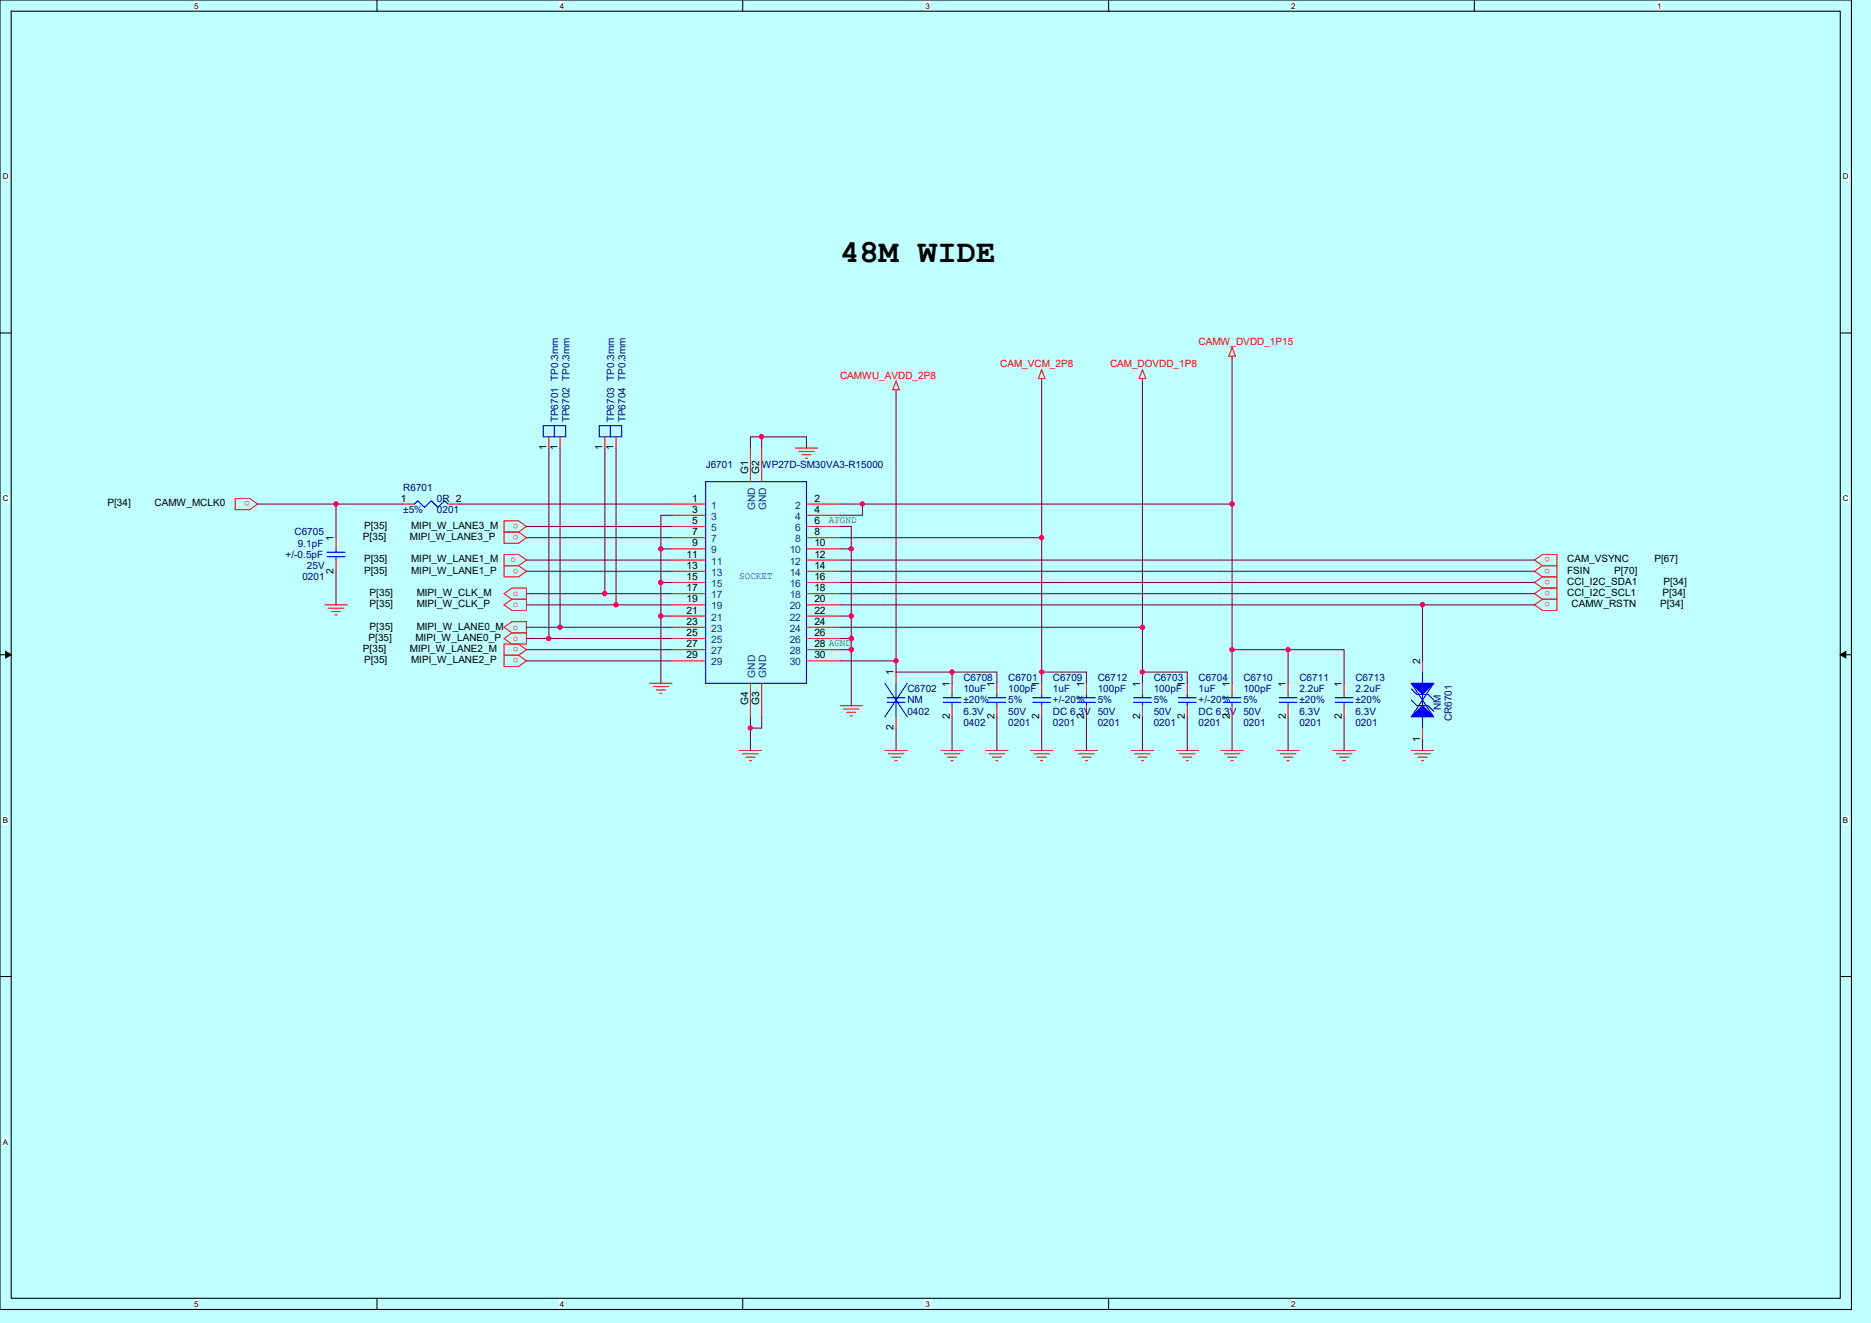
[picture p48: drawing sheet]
<svg xmlns="http://www.w3.org/2000/svg" width="297mm" height="210mm" viewBox="0 0 297 210" stroke-linecap="round" stroke-linejoin="round" font-family="sans-serif">
<defs><g id="words">
<text font-size="5.1" x="133.4" y="41.7">48M WIDE</text>
<g font-size="1.6" fill="#f00">
<text x="158.8" y="58.3">CAM_VCM_2P8</text>
<text x="176.2" y="58.3">CAM_DOVDD_1P8</text>
<text x="190.3" y="54.8">CAMW_DVDD_1P15</text>
<text x="133.4" y="60.1">CAMWU_AVDD_2P8</text>
<text x="39.6" y="79.6" transform="rotate(-180 39.6 79.6)">o</text>
<text x="82.3" y="83.1" transform="rotate(-180 82.3 83.1)">o</text>
<text x="81.1" y="89.3">o</text>
<text x="82.3" y="84.9" transform="rotate(-180 82.3 84.9)">o</text>
<text x="246.1" y="88.5" transform="rotate(-180 246.1 88.5)">o</text>
<text x="81.4" y="94.6">o</text>
<text x="82.3" y="90.3" transform="rotate(-180 82.3 90.3)">o</text>
<text x="246.1" y="95.6" transform="rotate(-180 246.1 95.6)">o</text>
<text x="246.1" y="92" transform="rotate(-180 246.1 92)">o</text>
<text x="246.1" y="93.8" transform="rotate(-180 246.1 93.8)">o</text>
<text x="246.1" y="90.3" transform="rotate(-180 246.1 90.3)">o</text>
<text x="81.4" y="99.9">o</text>
<text x="81.4" y="101.7">o</text>
<text x="81.4" y="96.4">o</text>
<text x="82.3" y="102.7" transform="rotate(-180 82.3 102.7)">o</text>
<text x="82.3" y="104.5" transform="rotate(-180 82.3 104.5)">o</text>
</g>
<g font-size="1.6">
<text x="86.7" y="71.5" transform="rotate(-90 86.7 71.5)">1</text>
<text x="88.5" y="71.5" transform="rotate(-90 88.5 71.5)">1</text>
<text x="95.6" y="71.5" transform="rotate(-90 95.6 71.5)">1</text>
<text x="97.4" y="71.5" transform="rotate(-90 97.4 71.5)">1</text>
<text x="118.7" y="75.2" transform="rotate(-90 118.7 75.2)">G1</text>
<text x="120.5" y="75.2" transform="rotate(-90 120.5 75.2)">G2</text>
<text x="17.1" y="80.4">P[34]</text>
<text x="24.5" y="80.4">CAMW_MCLK0</text>
<text x="57.8" y="83.9">P[35]</text>
<text x="63.7" y="79.6">1</text>
<text x="65.3" y="83.9">MIPI_W_LANE3_M</text>
<text x="109.9" y="79.6">1</text>
<text x="109.9" y="81.4">3</text>
<text x="109.9" y="83.2">5</text>
<text x="129.3" y="79.6">2</text>
<text x="129.3" y="81.4">4</text>
<text x="129.3" y="83.2">6</text>
<text x="53" y="85.9" transform="rotate(-90 53 85.9)">1</text>
<text x="57.6" y="85.7">P[35]</text>
<text x="57.8" y="89.3">P[35]</text>
<text x="65.1" y="85.7">MIPI_W_LANE3_P</text>
<text x="65.3" y="89.3">MIPI_W_LANE1_M</text>
<text x="109" y="88.5">11</text>
<text x="109.9" y="85">7</text>
<text x="109.9" y="86.7">9</text>
<text x="129.3" y="86.7">10</text>
<text x="129.3" y="88.5">12</text>
<text x="129.3" y="85">8</text>
<text x="248.8" y="89.3">CAM_VSYNC</text>
<text x="262.6" y="89.3">P[67]</text>
<text x="53" y="91" transform="rotate(-90 53 91)">2</text>
<text x="57.8" y="91">P[35]</text>
<text x="58.7" y="94.6">P[35]</text>
<text x="65.3" y="91">MIPI_W_LANE1_P</text>
<text x="66.2" y="94.6">MIPI_W_CLK_M</text>
<text x="109" y="90.3">13</text>
<text x="109" y="92.1">15</text>
<text x="109" y="93.9">17</text>
<text x="109" y="95.6">19</text>
<text x="129.3" y="90.3">14</text>
<text x="129.3" y="92.1">16</text>
<text x="129.3" y="93.9">18</text>
<text x="129.3" y="95.6">20</text>
<text x="248.8" y="92.8">CCI_I2C_SDA1</text>
<text x="248.8" y="94.6">CCI_I2C_SCL1</text>
<text x="248.8" y="91">FSIN</text>
<text x="256.2" y="91">P[70]</text>
<text x="263.9" y="94.6">P[34]</text>
<text x="264.1" y="92.8">P[34]</text>
<text x="58.5" y="101.7">P[35]</text>
<text x="58.7" y="99.9">P[35]</text>
<text x="58.7" y="96.4">P[35]</text>
<text x="66" y="101.7">MIPI_W_LANE0_P</text>
<text x="66.2" y="99.9">MIPI_W_LANE0_M</text>
<text x="66.2" y="96.4">MIPI_W_CLK_P</text>
<text x="109" y="97.4">21</text>
<text x="109" y="99.2">23</text>
<text x="109" y="101">25</text>
<text x="129.3" y="97.4">22</text>
<text x="129.3" y="99.2">24</text>
<text x="129.3" y="101">26</text>
<text x="249.5" y="96.4">CAMW_RSTN</text>
<text x="263.5" y="96.4">P[34]</text>
<text x="57.6" y="103.5">P[35]</text>
<text x="57.8" y="105.3">P[35]</text>
<text x="65.1" y="103.5">MIPI_W_LANE2_M</text>
<text x="65.3" y="105.3">MIPI_W_LANE2_P</text>
<text x="109" y="102.7">27</text>
<text x="109" y="104.5">29</text>
<text x="129.3" y="102.7">28 AGND</text>
<text x="129.3" y="104.5">30</text>
<text x="141.9" y="107.2" transform="rotate(-90 141.9 107.2)">1</text>
<text x="225.4" y="105.4" transform="rotate(-90 225.4 105.4)">2</text>
<text x="118.7" y="111.9" transform="rotate(-90 118.7 111.9)">G4</text>
<text x="120.5" y="111.9" transform="rotate(-90 120.5 111.9)">G3</text>
<text x="150.7" y="109" transform="rotate(-90 150.7 109)">1</text>
<text x="157.9" y="109" transform="rotate(-90 157.9 109)">1</text>
<text x="165" y="109" transform="rotate(-90 165 109)">1</text>
<text x="172.1" y="109" transform="rotate(-90 172.1 109)">1</text>
<text x="181" y="109" transform="rotate(-90 181 109)">1</text>
<text x="188.1" y="109" transform="rotate(-90 188.1 109)">1</text>
<text x="195.2" y="109" transform="rotate(-90 195.2 109)">1</text>
<text x="204.1" y="109" transform="rotate(-90 204.1 109)">1</text>
<text x="213" y="109" transform="rotate(-90 213 109)">1</text>
<text x="141.9" y="115.9" transform="rotate(-90 141.9 115.9)">2</text>
<text x="150.7" y="114.2" transform="rotate(-90 150.7 114.2)">2</text>
<text x="157.9" y="114.2" transform="rotate(-90 157.9 114.2)">2</text>
<text x="165" y="114.2" transform="rotate(-90 165 114.2)">2</text>
<text x="172.1" y="114.2" transform="rotate(-90 172.1 114.2)">2</text>
<text x="181" y="114.2" transform="rotate(-90 181 114.2)">2</text>
<text x="188.1" y="114.2" transform="rotate(-90 188.1 114.2)">2</text>
<text x="195.2" y="114.2" transform="rotate(-90 195.2 114.2)">2</text>
<text x="204.1" y="114.2" transform="rotate(-90 204.1 114.2)">2</text>
<text x="213" y="114.2" transform="rotate(-90 213 114.2)">2</text>
<text x="225.4" y="117.7" transform="rotate(-90 225.4 117.7)">1</text>
</g>
<g font-size="1.6" fill="#000080">
<text x="88.6" y="67" transform="rotate(-90 88.6 67)">TP6701 TP0.3mm</text>
<text x="90.4" y="67" transform="rotate(-90 90.4 67)">TP6702 TP0.3mm</text>
<text x="97.5" y="67" transform="rotate(-90 97.5 67)">TP6703 TP0.3mm</text>
<text x="99.3" y="67" transform="rotate(-90 99.3 67)">TP6704 TP0.3mm</text>
<text x="64" y="77.9">R6701</text>
<text x="112" y="74.3">J6701</text>
<text x="120.9" y="74.3">WP27D-SM30VA3-R15000</text>
<text x="64" y="81.4">±5%</text>
<text x="69.3" y="81.4">0201</text>
<text x="69.3" y="79.7">0R 2</text>
<text x="45.3" y="88.5">+/-0.5pF</text>
<text x="46.8" y="85">C6705</text>
<text x="47.3" y="86.8">9.1pF</text>
<text x="48" y="92.1">0201</text>
<text x="48.7" y="90.3">25V</text>
<text x="144" y="109.9">C6702</text>
<text x="144" y="111.7">NM</text>
<text x="144" y="113.4">0402</text>
<text x="152.9" y="108.1">C6708</text>
<text x="152.9" y="109.9">10uF</text>
<text x="152.9" y="113.4">6.3V</text>
<text x="152.9" y="111.7">±20%</text>
<text x="160" y="108.1">C6701</text>
<text x="160" y="109.9">100pF</text>
<text x="160" y="113.4">50V</text>
<text x="160" y="111.7">5%</text>
<text x="167.1" y="108.1">C6709</text>
<text x="167.1" y="109.9">1uF</text>
<text x="167.1" y="113.4">DC 6.3V 50V</text>
<text x="167.1" y="111.7">+/-20%</text>
<text x="174.3" y="108.1">C6712</text>
<text x="174.3" y="109.9">100pF</text>
<text x="174.3" y="111.7">5%</text>
<text x="183.1" y="108.1">C6703</text>
<text x="183.1" y="109.9">100pF</text>
<text x="183.1" y="113.4">50V</text>
<text x="183.1" y="111.7">5%</text>
<text x="190.3" y="108.1">C6704</text>
<text x="190.3" y="109.9">1uF</text>
<text x="190.3" y="113.4">DC 6.3V 50V</text>
<text x="190.3" y="111.7">+/-20%</text>
<text x="197.4" y="108.1">C6710</text>
<text x="197.4" y="109.9">100pF</text>
<text x="197.4" y="111.7">5%</text>
<text x="206.3" y="108.1">C6711</text>
<text x="206.3" y="109.9">2.2uF</text>
<text x="206.3" y="113.4">6.3V</text>
<text x="206.3" y="111.7">±20%</text>
<text x="215.2" y="108.1">C6713</text>
<text x="215.2" y="109.9">2.2uF</text>
<text x="215.2" y="113.4">6.3V</text>
<text x="215.2" y="111.7">±20%</text>
<text x="228.7" y="112.7" transform="rotate(-90 228.7 112.7)">NM</text>
<text x="152.9" y="115.2">0402</text>
<text x="160" y="115.2">0201</text>
<text x="167.1" y="115.2">0201</text>
<text x="174.3" y="115.2">0201</text>
<text x="183.1" y="115.2">0201</text>
<text x="190.3" y="115.2">0201</text>
<text x="197.4" y="115.2">0201</text>
<text x="206.3" y="115.2">0201</text>
<text x="215.2" y="115.2">0201</text>
<text x="230.5" y="114.5" transform="rotate(-90 230.5 114.5)">CR6701</text>
</g>
<g font-size="1.6" fill="#004080">
<text x="112.9" y="80.7">1</text>
<text x="112.9" y="82.5">3</text>
<text x="119.9" y="81" transform="rotate(-90 119.9 81)">GND</text>
<text x="121.6" y="81" transform="rotate(-90 121.6 81)">GND</text>
<text x="126.2" y="80.7">2</text>
<text x="126.2" y="82.5">4</text>
<text x="112.9" y="84.3">5</text>
<text x="112.9" y="86.1">7</text>
<text x="112.9" y="87.8">9</text>
<text x="112.9" y="89.6">11</text>
<text x="125.4" y="87.8">10</text>
<text x="125.4" y="89.6">12</text>
<text x="126.2" y="84.3">6</text>
<text x="126.2" y="86.1">8</text>
<text x="112.9" y="91.4">13</text>
<text x="112.9" y="93.2">15</text>
<text x="112.9" y="95">17</text>
<text x="125.4" y="91.4">14</text>
<text x="125.4" y="93.2">16</text>
<text x="125.4" y="95">18</text>
<text x="112.9" y="96.7">19</text>
<text x="112.9" y="98.5">21</text>
<text x="112.9" y="100.3">23</text>
<text x="125.4" y="96.7">20</text>
<text x="125.4" y="98.5">22</text>
<text x="125.4" y="100.3">24</text>
<text x="112.9" y="102.1">25</text>
<text x="112.9" y="103.8">27</text>
<text x="112.9" y="105.6">29</text>
<text x="119.9" y="107.6" transform="rotate(-90 119.9 107.6)">GND</text>
<text x="121.6" y="107.6" transform="rotate(-90 121.6 107.6)">GND</text>
<text x="125.4" y="102.1">26</text>
<text x="125.4" y="103.8">28</text>
<text x="125.4" y="105.6">30</text>
</g>
<text font-size="1.6" fill="#008000" x="131.6" y="83">AFGND</text>
<text font-size="1.6" fill="#00f" x="117.3" y="91.9">SOCKET</text>
<g font-size="1.3">
<text x="30.8" y="1.4">5</text>
<text x="88.9" y="1.4">4</text>
<text x="146.9" y="1.4">3</text>
<text x="205" y="1.4">2</text>
<text x="263" y="1.4">1</text>
<text x=".4" y="28.5">D</text>
<text x="292.5" y="28.5">D</text>
<text x=".4" y="79.5">C</text>
<text x="292.5" y="79.5">C</text>
<text x=".4" y="130.6">B</text>
<text x="292.5" y="130.6">B</text>
<text x=".4" y="181.7">A</text>
<text x="30.8" y="207.4">5</text>
<text x="88.9" y="207.4">4</text>
<text x="146.9" y="207.4">3</text>
<text x="205" y="207.4">2</text>
</g>
</g></defs>
<path d="M0 0h297v210h-297z" fill="#bfffff"/>
<path d="M0 0h293.9v207.9h-293.9zM1.8 1.8h290.3v204.3h-290.3z" fill="none" stroke="#000" stroke-width=".17"/>
<g fill="#fff">
<path d="M30.8 .2h.7v1.4h-.7z"/>
<path d="M30.8 206.3h.7v1.4h-.7z"/>
</g>
<path d="M59.8 0v1.8M59.8 206.1v1.8" fill="none" stroke="#000" stroke-width=".17"/>
<g fill="#fff">
<path d="M88.9 .2h.7v1.4h-.7z"/>
<path d="M88.9 206.3h.7v1.4h-.7z"/>
</g>
<path d="M117.9 0v1.8M117.9 206.1v1.8" fill="none" stroke="#000" stroke-width=".17"/>
<g fill="#fff">
<path d="M146.9 .2h.7v1.4h-.7z"/>
<path d="M146.9 206.3h.7v1.4h-.7z"/>
</g>
<path d="M176 0v1.8M176 206.1v1.8" fill="none" stroke="#000" stroke-width=".17"/>
<g fill="#fff">
<path d="M205 .2h.7v1.4h-.7z"/>
<path d="M205 206.3h.7v1.4h-.7z"/>
</g>
<path d="M234 0v1.8" fill="none" stroke="#000" stroke-width=".17"/>
<g fill="#fff">
<path d="M263.1 .2h.7v1.4h-.7z"/>
<path d="M.4 27.3h1v1.4h-1z"/>
<path d="M292.6 27.3h.9v1.4h-.9z"/>
<path d="M.4 78.4h1v1.4h-1z"/>
<path d="M292.6 78.4h.9v1.4h-.9z"/>
</g>
<path d="M0 52.9h1.8M292.1 52.9h1.8" fill="none" stroke="#000" stroke-width=".17"/>
<g fill="#fff">
<path d="M.4 129.5h.9v1.4h-.9z"/>
<path d="M292.6 129.5h.8v1.4h-.8z"/>
</g>
<path d="M0 103.9h1.8M292.1 103.9h1.8" fill="none" stroke="#000" stroke-width=".17"/>
<path d="M.9 103.4l.9 .5-.9 .5zM292.1 103.9l.9-.5v1z" fill="#000" stroke="#000" stroke-width=".16"/>
<path d="M.4 180.5h.9v1.4h-.9z" fill="#fff"/>
<path d="M0 155h1.8M292.1 155h1.8" fill="none" stroke="#000" stroke-width=".17"/>
<g fill="none" stroke="#f00" stroke-width=".17">
<path d="M165.4 58.7l.5 1.4h-1.1zM181.4 58.7l.5 1.4h-1.1zM195.6 55.1l.5 1.4h-1zM195.6 56.5v.4M37.3 79.1h2.3l1.3 .9-1.3 .9h-2.3zM87.1 69.3v1.8M88.9 69.3v1.8M96 69.3v1.8M97.8 69.3v1.8M119.1 71.1v5.4M120.9 71.1v5.4M126.2 71.1h3.6"/>
<path d="M126.8 71.6h2.5M127.3 72.2h1.4M127.8 72.7h.4M142.2 60.5l.6 1.4h-1.1zM142.2 61.9v.3M165.4 60.1v.4M181.4 60.1v.4M51.6 96h3.5M52.1 96.5h2.5M52.6 97.1h1.5M53.2 97.6h.3M53.3 85.3v1.8"/>
<path d="M53.3 88.9v1.8M64 80h1.8M71.1 80h1.8M80 82.7h2.3l1.3 .9-1.3 .9h-2.3zM80 84.5h2.3l1.3 .8-1.3 .9h-2.3zM80 88h2.3l1.3 .9-1.3 .9h-2.3zM80 89.8h2.3l1.3 .9-1.3 .9h-2.3zM80 99.6l1.3-.9h2.3v1.8h-2.3zM80 94.2l1.3-.9h2.3v1.8h-2.3zM80 96l1.3-.9h2.3v1.8h-2.3zM106.7 80h5.3M106.7 81.8h5.3"/>
<path d="M106.7 83.6h5.3M106.7 85.3h5.3M106.7 87.1h5.3M106.7 88.9h5.3M106.7 90.7h5.3M106.7 92.5h5.3M106.7 94.2h5.3M106.7 96h5.3M106.7 97.8h5.3M106.7 99.6h5.3M128 80h5.4M128 81.8h5.4"/>
<path d="M128 83.6h5.4M128 85.3h5.4M128 87.1h5.4M128 88.9h5.4M128 90.7h5.4M128 92.5h5.4M128 94.2h5.4M128 96h5.4M128 97.8h5.4M128 99.6h5.4M243.6 96l1.2-.9h2.3v1.8h-2.3zM243.6 88.9l1.2-.9h2.3v1.8h-2.3z"/>
<path d="M244.8 91.6l-1.2 .9 1.2 .8M244.8 93.3l-1.2 .9 1.2 .9M244.8 89.8l-1.2 .9 1.2 .9M244.8 91.6h2.3v1.7h-2.3M244.8 93.3h2.3v1.8h-2.3M244.8 89.8h2.3v1.8h-2.3M80 102.2h2.3l1.3 .9-1.3 .9h-2.3zM80 104h2.3l1.3 .9-1.3 .9h-2.3zM80 101.3l1.3-.8h2.3v1.7h-2.3zM103.1 108.5h3.6M103.7 109h2.5M104.2 109.5h1.4"/>
<path d="M104.7 110.1h.4M106.7 101.3h5.3M106.7 103.1h5.3M106.7 104.9h5.3M117.3 119.1h3.6M117.9 119.7h2.5M119.1 108.5v5.3M120.9 108.5v5.3M128 101.3h5.4M128 103.1h5.4M128 104.9h5.4M133.3 112h3.6"/>
<path d="M133.9 112.5h2.5M134.4 113.1h1.4M135 113.6h.3M140.5 119.1h3.5M141 119.7h2.5M142.2 106.7v1.8M142.2 113.8v1.8M149.4 119.1h3.5M149.9 119.7h2.5M151.1 108.5v1.7M151.1 112v1.8M156.5 119.1h3.5"/>
<path d="M157 119.7h2.5M158.2 108.5v1.7M158.2 112v1.8M163.6 119.1h3.5M164.1 119.7h2.5M165.4 108.5v1.7M165.4 112v1.8M170.7 119.1h3.5M171.2 119.7h2.5M172.5 108.5v1.7M172.5 112v1.8M179.6 119.1h3.5"/>
<path d="M180.1 119.7h2.5M181.4 108.5v1.7M181.4 112v1.8M186.7 119.1h3.5M187.2 119.7h2.5M188.5 108.5v1.7M188.5 112v1.8M193.8 119.1h3.6M194.3 119.7h2.5M195.6 108.5v1.7M195.6 112v1.8M202.7 119.1h3.5"/>
<path d="M203.2 119.7h2.5M204.5 108.5v1.7M204.5 112v1.8M211.6 119.1h3.5M212.1 119.7h2.5M213.4 108.5v1.7M213.4 112v1.8M224 119.1h3.6M224.6 119.7h2.5M225.8 115.6v1.7M225.8 104.9v1.8M118.4 120.2h1.4"/>
<path d="M119 120.7h.3M141.5 120.2h1.5M142.1 120.7h.3M150.4 120.2h1.4M151 120.7h.3M157.5 120.2h1.5M158.1 120.7h.3M164.6 120.2h1.5M165.2 120.7h.3M171.7 120.2h1.5M172.3 120.7h.3M180.6 120.2h1.5"/>
<path d="M181.2 120.7h.3M187.7 120.2h1.5M188.3 120.7h.3M194.9 120.2h1.4M195.4 120.7h.3M203.8 120.2h1.4M204.3 120.7h.3M212.6 120.2h1.5M213.2 120.7h.3M225.1 120.2h1.4M225.6 120.7h.4"/>
</g>
<g fill="none" stroke="#00f" stroke-width=".17">
<path d="M86.2 67.6h1.8v1.7h-1.8zM88 67.6h1.8v1.7h-1.8zM95.1 67.6h1.8v1.7h-1.8zM96.9 67.6h1.8v1.7h-1.8zM112 76.5h16v32h-16zM51.9 87.7h2.9M51.9 88.4h2.9M53.3 87.1v.6M53.3 88.4v.5M65.8 80l.5-.5 1.1 1 1.1-1 1 1 1.1-1 .5 .5M140.5 108.5l3.5 5.3M140.8 110.8h2.9"/>
<path d="M140.8 111.5h2.9M142.2 108.5v2.3M142.2 111.5v2.3M144 108.5l-3.5 5.3M149.7 110.8h2.8M149.7 111.5h2.8M151.1 110.2v.6M151.1 111.5v.5M156.8 110.8h2.9M156.8 111.5h2.9M158.2 110.2v.6M158.2 111.5v.5"/>
<path d="M163.9 110.8h2.9M163.9 111.5h2.9M165.4 110.2v.6M165.4 111.5v.5M171 110.8h2.9M171 111.5h2.9M172.5 110.2v.6M172.5 111.5v.5M179.9 110.8h2.9M179.9 111.5h2.9M181.4 110.2v.6M181.4 111.5v.5"/>
<path d="M187.1 110.8h2.8M187.1 111.5h2.8M188.5 110.2v.6M188.5 111.5v.5M194.2 110.8h2.8M194.2 111.5h2.8M195.6 110.2v.6M195.6 111.5v.5M203.1 110.8h2.8M203.1 111.5h2.8M204.5 110.2v.6M204.5 111.5v.5"/>
<path d="M211.9 110.8h2.9M211.9 111.5h2.9M213.4 110.2v.6M213.4 111.5v.5M224 109.3l.9 .9h1.8l.9 .9M224 111.1l.9 .9h1.8l.9 .9M224 108.5l3.6 5.3M225.8 113.8v1.8M225.8 110.2v1.8M225.8 106.7v1.8M227.6 108.5l-3.6 5.3"/>
</g>
<g fill="#00f" stroke="#00f" stroke-width=".17">
<path d="M224 113.8l1.8-1.8 1.8 1.8z"/>
<path d="M224 108.5h3.6l-1.8 1.7z"/>
</g>
<g fill="none" stroke="#800040" stroke-width=".17">
<path d="M195.6 56.9v23.1M87.1 71.1v30.2M88.9 71.1v28.5M96 71.1v23.1M97.8 71.1v24.9M120.9 69.3h-1.8v1.8M120.9 69.3v1.8M120.9 69.3h7.1v1.8M142.2 62.2v42.7M165.4 60.5v24.8M181.4 60.5v39.1M40.9 80h12.4"/>
<path d="M53.3 90.7v5.3M53.3 80v5.3M53.3 80h10.7M72.9 80h33.8M83.6 96h14.2M83.6 99.6h5.3M83.6 94.2h12.4M83.6 83.6h23.1M83.6 85.3h23.1M83.6 88.9h23.1M83.6 90.7h23.1M88.9 99.6h17.8"/>
<path d="M96 94.2h10.7M97.8 96h8.9M106.7 81.8h-1.8v5.3M106.7 97.8h-1.8v10.7M106.7 92.5h-1.8v5.3M106.7 87.1h-1.8v5.4M133.4 92.5h110.2M133.4 94.2h110.2M133.4 80h3.5M133.4 85.3h32v21.4M133.4 96h92.4M133.4 88.9h110.2"/>
<path d="M133.4 83.6h1.7v3.5M133.4 97.8h1.7v3.5M133.4 87.1h1.7M133.4 99.6h48v7.1M133.4 90.7h110.2M135.1 87.1v10.7M195.6 80h-58.7v1.8h-3.5M195.6 80v23.1M225.8 96v8.9M225.8 96h17.8M83.6 101.3h3.5M83.6 103.1h23.1"/>
<path d="M83.6 104.9h23.1M87.1 101.3h19.6M119.1 113.8v1.8M119.1 115.6v3.5M120.9 113.8v1.8h-1.8M133.4 104.9h8.8v1.8h8.9M133.4 103.1h1.7v8.9M133.4 101.3h1.7M135.1 101.3v1.8M142.2 115.6v3.5M151.1 106.7v1.8M151.1 113.8v5.3"/>
<path d="M151.1 106.7h7.1v1.8M158.2 113.8v5.3M165.4 106.7v1.8M165.4 113.8v5.3M165.4 106.7h7.1v1.8M172.5 113.8v5.3M181.4 106.7v1.8M181.4 113.8v5.3M181.4 106.7h7.1v1.8M188.5 113.8v5.3M195.6 103.1h8.9M195.6 103.1v5.4"/>
<path d="M195.6 113.8v5.3M204.5 103.1v5.4M204.5 113.8v5.3M204.5 103.1h8.9v5.4M213.4 113.8v5.3M225.8 117.3v1.8"/>
</g>
<g fill="#f0f" stroke="#f0f" stroke-width=".17">
<circle cx="120.9" cy="69.3" r=".35"/>
<circle cx="135.1" cy="101.3" r=".35"/>
<circle cx="151.1" cy="106.7" r=".35"/>
<circle cx="195.6" cy="103.1" r=".35"/>
<circle cx="204.5" cy="103.1" r=".35"/>
<circle cx="119.1" cy="115.6" r=".35"/>
<circle cx="53.3" cy="80" r=".35"/>
<circle cx="104.9" cy="97.8" r=".35"/>
<circle cx="104.9" cy="92.4" r=".35"/>
<circle cx="104.9" cy="87.1" r=".35"/>
<circle cx="88.9" cy="99.6" r=".35"/>
<circle cx="87.1" cy="101.3" r=".35"/>
<circle cx="96" cy="94.2" r=".35"/>
<circle cx="97.8" cy="96" r=".35"/>
<circle cx="142.2" cy="104.9" r=".35"/>
<circle cx="136.9" cy="80" r=".35"/>
<circle cx="195.6" cy="80" r=".35"/>
<circle cx="165.3" cy="85.3" r=".35"/>
<circle cx="165.3" cy="106.7" r=".35"/>
<circle cx="225.8" cy="96" r=".35"/>
<circle cx="135.1" cy="87.1" r=".35"/>
<circle cx="135.1" cy="97.8" r=".35"/>
<circle cx="135.1" cy="103.1" r=".35"/>
<circle cx="181.3" cy="99.6" r=".35"/>
<circle cx="181.3" cy="106.7" r=".35"/>
</g>
<use href="#words"/>
</svg>
